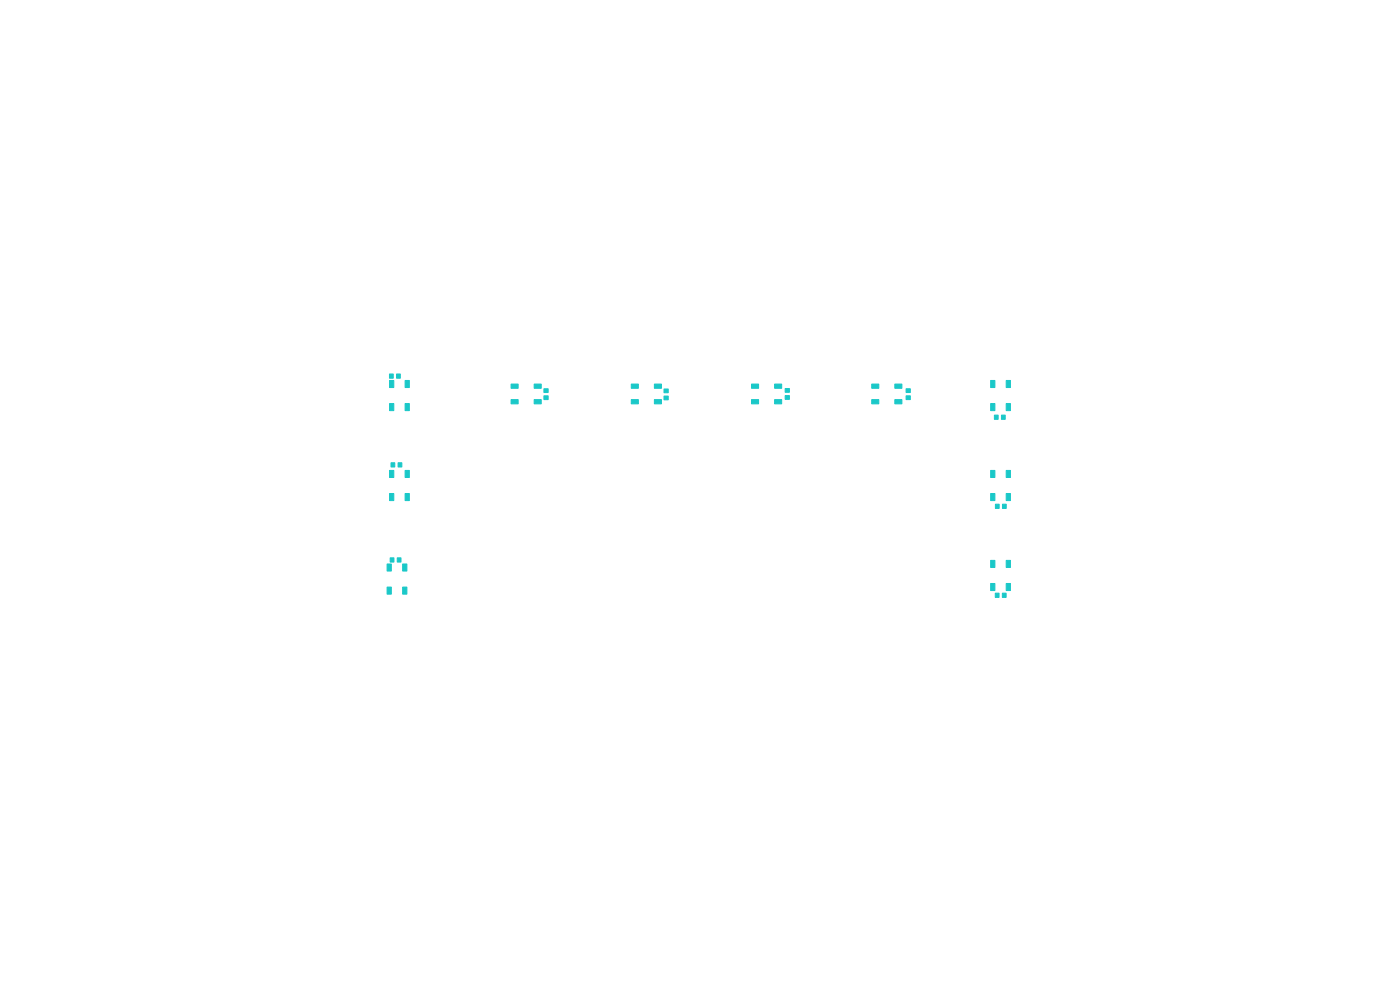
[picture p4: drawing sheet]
<svg xmlns="http://www.w3.org/2000/svg" width="297mm" height="210mm" viewBox="0 0 297 210" stroke-linecap="round" stroke-linejoin="round" font-family="sans-serif">
<g fill="#1ac8c8" stroke="#1ac8c8" stroke-width=".21">
<path d="M189.8 81.5h1.5v.9h-1.5z"/>
<path d="M189.8 84.8h1.5v.9h-1.5z"/>
<path d="M184.9 84.8h1.5v.9h-1.5z"/>
<path d="M184.9 81.5h1.5v.9h-1.5z"/>
<path d="M138.8 81.5h1.5v.9h-1.5z"/>
<path d="M138.8 84.8h1.5v.9h-1.5z"/>
<path d="M133.9 84.8h1.5v.9h-1.5z"/>
<path d="M133.9 81.5h1.5v.9h-1.5z"/>
<path d="M115.4 82.5h.9v.8h-.9z"/>
<path d="M115.4 84h.9v.8h-.9z"/>
<path d="M83 98.2h.8v.9h-.8z"/>
<path d="M84.5 98.2h.8v.9h-.8z"/>
<path d="M213.5 85.6h.9v1.5h-.9z"/>
<path d="M210.2 85.6h.9v1.5h-.9z"/>
<path d="M210.2 80.7h.9v1.5h-.9z"/>
<path d="M213.5 80.7h.9v1.5h-.9z"/>
<path d="M82.6 80.7h.9v1.5h-.9z"/>
<path d="M85.9 80.7h.9v1.5h-.9z"/>
<path d="M85.9 85.6h.9v1.5h-.9z"/>
<path d="M82.6 85.6h.9v1.5h-.9z"/>
<path d="M212.6 125.8h.8v.9h-.8z"/>
<path d="M211.1 125.8h.8v.9h-.8z"/>
<path d="M82.6 99.8h.9v1.5h-.9z"/>
<path d="M85.9 99.8h.9v1.5h-.9z"/>
<path d="M85.9 104.7h.9v1.5h-.9z"/>
<path d="M82.6 104.7h.9v1.5h-.9z"/>
<path d="M212.5 88.1h.8v.9h-.8z"/>
<path d="M211 88.1h.8v.9h-.8z"/>
<path d="M192.2 82.5h.9v.8h-.9z"/>
<path d="M192.2 84h.9v.8h-.9z"/>
<path d="M213.5 123.8h.9v1.5h-.9z"/>
<path d="M210.2 123.8h.9v1.5h-.9z"/>
<path d="M210.2 118.9h.9v1.5h-.9z"/>
<path d="M213.5 118.9h.9v1.5h-.9z"/>
<path d="M82.8 118.3h.8v.9h-.8z"/>
<path d="M84.3 118.3h.8v.9h-.8z"/>
<path d="M164.3 81.5h1.5v.9h-1.5z"/>
<path d="M164.3 84.8h1.5v.9h-1.5z"/>
<path d="M159.4 84.8h1.5v.9h-1.5z"/>
<path d="M159.4 81.5h1.5v.9h-1.5z"/>
<path d="M140.9 82.5h.9v.8h-.9z"/>
<path d="M140.9 84h.9v.8h-.9z"/>
<path d="M113.3 81.5h1.5v.9h-1.5z"/>
<path d="M113.3 84.8h1.5v.9h-1.5z"/>
<path d="M108.4 84.8h1.5v.9h-1.5z"/>
<path d="M108.4 81.5h1.5v.9h-1.5z"/>
<path d="M166.6 82.4h.9v.8h-.9z"/>
<path d="M166.6 83.9h.9v.8h-.9z"/>
<path d="M82.6 79.3h.8v.9h-.8z"/>
<path d="M84.1 79.3h.8v.9h-.8z"/>
<path d="M82.1 119.6h.9v1.5h-.9z"/>
<path d="M85.4 119.6h.9v1.5h-.9z"/>
<path d="M85.4 124.5h.9v1.5h-.9z"/>
<path d="M82.1 124.5h.9v1.5h-.9z"/>
<path d="M212.7 107h.8v.9h-.8z"/>
<path d="M211.2 107h.8v.9h-.8z"/>
<path d="M213.5 104.7h.9v1.5h-.9z"/>
<path d="M210.2 104.7h.9v1.5h-.9z"/>
<path d="M210.2 99.8h.9v1.5h-.9z"/>
<path d="M213.5 99.8h.9v1.5h-.9z"/>
</g>
</svg>
